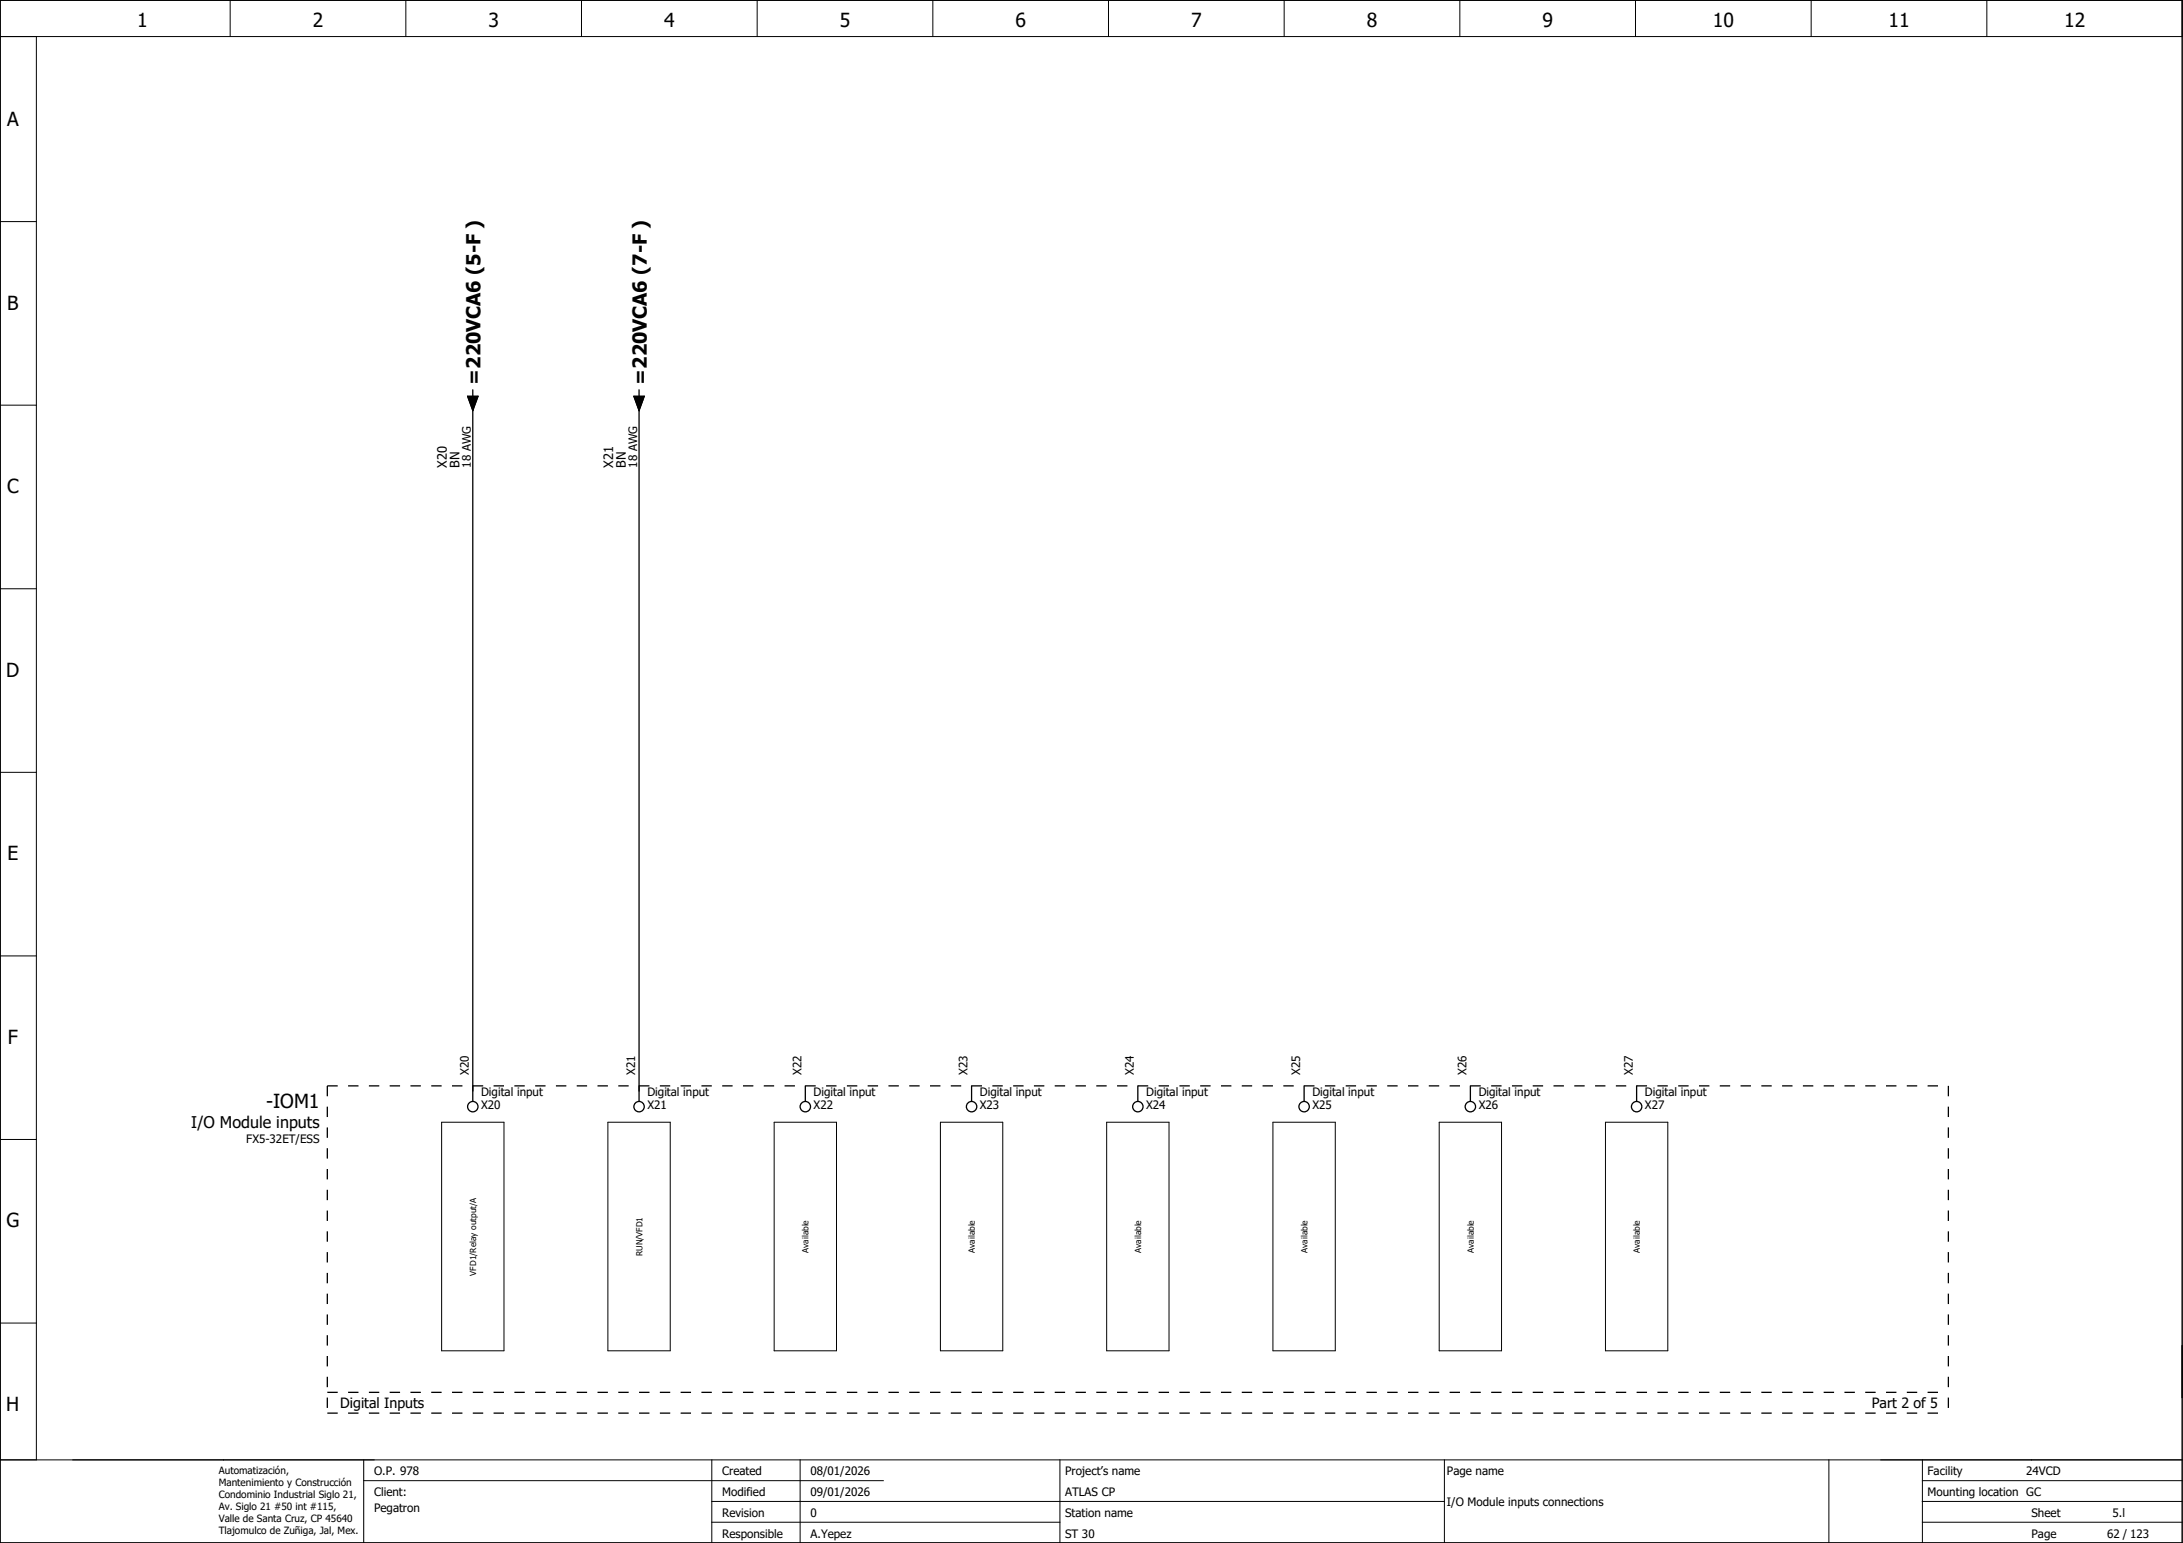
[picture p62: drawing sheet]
<svg xmlns="http://www.w3.org/2000/svg" width="420mm" height="297mm" viewBox="0 0 420 297" stroke-linecap="round" stroke-linejoin="round" font-family="sans-serif">
<defs><g id="words">
<g font-size="3.7">
<text x="26.4" y="5.2">1</text>
<text x="60.2" y="5.2">2</text>
<text x="94" y="5.2">3</text>
<text x="127.8" y="5.2">4</text>
<text x="161.6" y="5.2">5</text>
<text x="195.4" y="5.2">6</text>
<text x="229.2" y="5.2">7</text>
<text x="263.1" y="5.2">8</text>
<text x="296.9" y="5.2">9</text>
<text x="329.7" y="5.2">10</text>
<text x="363.5" y="5.2">11</text>
<text x="397.3" y="5.2">12</text>
<text x="1.4" y="24.2">A</text>
<text x="1.4" y="59.6">B</text>
<text x="92.5" y="74" transform="rotate(-90 92.5 74)">=220VCA6 (5-F )</text>
<text x="124.5" y="74" transform="rotate(-90 124.5 74)">=220VCA6 (7-F )</text>
<text x="1.4" y="94.9">C</text>
<text x="1.2" y="130.3">D</text>
<text x="1.4" y="165.6">E</text>
<text x="1.5" y="200.9">F</text>
<text x="51.2" y="213.3">-IOM1</text>
<text x="1.2" y="236.3">G</text>
<text x="1.2" y="271.6">H</text>
</g>
<text font-size="3.1" x="36.8" y="217.1">I/O Module inputs</text>
<g font-size="2.7">
<text x="65.5" y="271.1">Digital Inputs</text>
<text x="360.3" y="271.1">Part 2 of 5</text>
</g>
<g font-size="2.5">
<text x="86" y="90" transform="rotate(-90 86 90)">X20</text>
<text x="88.4" y="90" transform="rotate(-90 88.4 90)">BN</text>
<text x="118" y="90" transform="rotate(-90 118 90)">X21</text>
<text x="120.4" y="90" transform="rotate(-90 120.4 90)">BN</text>
</g>
<g font-size="2.2">
<text x="90.6" y="90" transform="rotate(-90 90.6 90)">18 AWG</text>
<text x="122.6" y="90" transform="rotate(-90 122.6 90)">18 AWG</text>
<text x="90.2" y="206.9" transform="rotate(-90 90.2 206.9)">X20</text>
<text x="122.2" y="206.9" transform="rotate(-90 122.2 206.9)">X21</text>
<text x="154.2" y="206.9" transform="rotate(-90 154.2 206.9)">X22</text>
<text x="186.2" y="206.9" transform="rotate(-90 186.2 206.9)">X23</text>
<text x="218.2" y="206.9" transform="rotate(-90 218.2 206.9)">X24</text>
<text x="250.2" y="206.9" transform="rotate(-90 250.2 206.9)">X25</text>
<text x="282.2" y="206.9" transform="rotate(-90 282.2 206.9)">X26</text>
<text x="314.2" y="206.9" transform="rotate(-90 314.2 206.9)">X27</text>
<text x="92.6" y="211.1">Digital input</text>
<text x="92.6" y="213.6">X20</text>
<text x="124.6" y="211.1">Digital input</text>
<text x="124.6" y="213.6">X21</text>
<text x="156.6" y="211.1">Digital input</text>
<text x="156.6" y="213.6">X22</text>
<text x="188.6" y="211.1">Digital input</text>
<text x="188.6" y="213.6">X23</text>
<text x="220.6" y="211.1">Digital input</text>
<text x="220.6" y="213.6">X24</text>
<text x="252.6" y="211.1">Digital input</text>
<text x="252.6" y="213.6">X25</text>
<text x="284.6" y="211.1">Digital input</text>
<text x="284.6" y="213.6">X26</text>
<text x="316.6" y="211.1">Digital input</text>
<text x="316.6" y="213.6">X27</text>
<text x="47.4" y="220">FX5-32ET/ESS</text>
<text x="72" y="284">O.P. 978</text>
<text x="139" y="284">Created</text>
<text x="156" y="284">08/01/2026</text>
<text x="205" y="284">Project’s name</text>
<text x="278.5" y="284">Page name</text>
<text x="371" y="284">Facility</text>
<text x="390" y="284">24VCD</text>
<text x="72" y="288">Client:</text>
<text x="72" y="291">Pegatron</text>
<text x="139" y="292">Revision</text>
<text x="139" y="288">Modified</text>
<text x="156" y="292">0</text>
<text x="156" y="288">09/01/2026</text>
<text x="205" y="288">ATLAS CP</text>
<text x="205" y="292">Station name</text>
<text x="278.5" y="289.9">I/O Module inputs connections</text>
<text x="371" y="288">Mounting location GC</text>
<text x="391" y="292">Sheet</text>
<text x="406.6" y="292">5.l</text>
<text x="139" y="296">Responsible</text>
<text x="156" y="296">A.Yepez</text>
<text x="205" y="296">ST 30</text>
<text x="391" y="296">Page</text>
<text x="405.6" y="296">62 / 123</text>
</g>
<g font-size="1.9">
<text x="42.1" y="283.7">Automatización,</text>
<text x="42.1" y="286.1">Mantenimiento y Construcción</text>
<text x="42.1" y="288.4">Condominio Industrial Siglo 21,</text>
<text x="42.1" y="290.7">Av. Siglo 21 #50 int #115,</text>
<text x="42.1" y="293">Valle de Santa Cruz, CP 45640</text>
<text x="42.1" y="295.4">Tlajomulco de Zuñiga, Jal, Mex.</text>
</g>
<g font-size="1.6">
<text x="91.6" y="245.5" transform="rotate(-90 91.6 245.5)">VFD1/Relay output/A</text>
<text x="123.6" y="241.8" transform="rotate(-90 123.6 241.8)">RUN/VFD1</text>
<text x="155.6" y="241.2" transform="rotate(-90 155.6 241.2)">Available</text>
<text x="187.6" y="241.2" transform="rotate(-90 187.6 241.2)">Available</text>
<text x="219.6" y="241.2" transform="rotate(-90 219.6 241.2)">Available</text>
<text x="251.6" y="241.2" transform="rotate(-90 251.6 241.2)">Available</text>
<text x="283.6" y="241.2" transform="rotate(-90 283.6 241.2)">Available</text>
<text x="315.6" y="241.2" transform="rotate(-90 315.6 241.2)">Available</text>
</g>
</g></defs>
<g fill="none" stroke="#000" stroke-width=".19">
<path d="M0 0h420v297h-420zM0 7h420M7 7v274M44.3 0v7M78.1 0v7M111.9 0v7M145.7 0v7M179.5 0v7M213.4 0v7M247.2 0v7M281 0v7M314.8 0v7"/>
<path d="M348.6 0v7M382.4 0v7M0 42.7h7M0 78h7M0 113.3h7M0 148.7h7M0 184h7M0 219.4h7M85 216h12v44h-12zM117 216h12v44h-12zM149 216h12v44h-12zM181 216h12v44h-12z"/>
<path d="M213 216h12v44h-12zM245 216h12v44h-12zM277 216h12v44h-12zM309 216h12v44h-12zM0 254.7h7M0 281h420M70 285h100M70 281v16M137 293h67M137 289h141M137 281v16M154 281v16"/>
<path d="M204 281v16M278 281v16M352 281v16M370 293h50M370 289h50M370 281v16M370 285h50"/>
</g>
<g fill="none" stroke="#000" stroke-width=".25">
<path d="M90 76.3h2l-1 2.7zM91 75v1.3M91 78v134M122 76.3h2l-1 2.7zM123 75v1.3M123 78v134M155 209v3M187 209v3M219 209v3M251 209v3M283 209v3M315 209v3"/>
<circle cx="91" cy="213" r="1"/>
<circle cx="123" cy="213" r="1"/>
<circle cx="155" cy="213" r="1"/>
<circle cx="187" cy="213" r="1"/>
<circle cx="219" cy="213" r="1"/>
<circle cx="251" cy="213" r="1"/>
<circle cx="283" cy="213" r="1"/>
<circle cx="315" cy="213" r="1"/>
</g>
<path d="M63 209h312M63 209v63M375 209v63M63 268h312M63 272h312" fill="none" stroke="#000" stroke-width=".25" stroke-dasharray="2 2" stroke-linecap="butt"/>
<path d="M90 76.3h2l-1 2.7zM122 76.3h2l-1 2.7z" fill="#000" stroke="#000" stroke-width=".19"/>
<use href="#words"/>
</svg>
